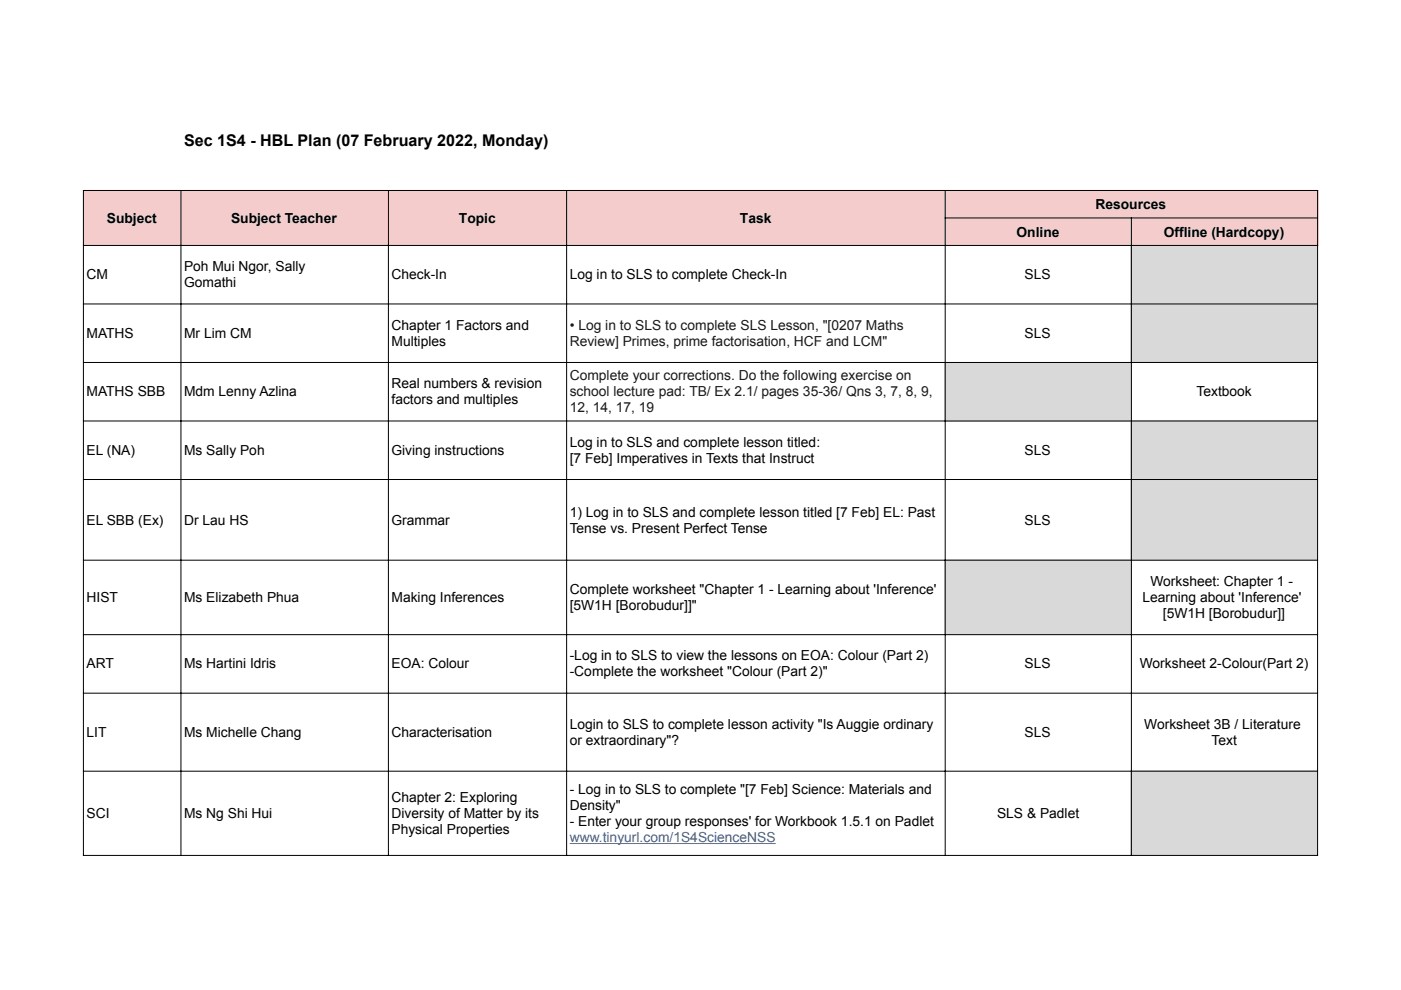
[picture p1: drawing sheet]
<svg xmlns="http://www.w3.org/2000/svg" width="297mm" height="210mm" viewBox="0 0 297 210" stroke-linecap="round" stroke-linejoin="round" font-family="sans-serif">
<defs><g id="words">
<text font-size="3.4" x="39" y="30.9">Sec 1S4 - HBL Plan (07 February 2022, Monday)</text>
<g font-size="2.9">
<text x="22.7" y="47.2">Subject</text>
<text x="49" y="47.2">Subject Teacher</text>
<text x="97.3" y="47.2">Topic</text>
<text x="156.9" y="47.2">Task</text>
<text x="232.3" y="44.4">Resources</text>
<text x="215.5" y="50.2">Online</text>
<text x="246.7" y="50.2">Offline (Hardcopy)</text>
<text x="18.3" y="59.2">CM</text>
<text x="39" y="57.5">Poh Mui Ngor, Sally</text>
<text x="83" y="59.2">Check-In</text>
<text x="120.8" y="59.2">Log in to SLS to complete Check-In</text>
<text x="217.2" y="59.2">SLS</text>
<text x="39" y="60.9">Gomathi</text>
<text x="18.3" y="71.6">MATHS</text>
<text x="39" y="71.6">Mr Lim CM</text>
<text x="83" y="69.9">Chapter 1 Factors and</text>
<text x="217.2" y="71.6">SLS</text>
<text x="83" y="73.3">Multiples</text>
<text x="83" y="82.3">Real numbers &amp; revision</text>
<text x="18.3" y="84">MATHS SBB</text>
<text x="39" y="84">Mdm Lenny Azlina</text>
<text x="83" y="85.7">factors and multiples</text>
<text x="253.7" y="84">Textbook</text>
<text x="120.8" y="94.7">Log in to SLS and complete lesson titled:</text>
<text x="18.3" y="96.4">EL (NA)</text>
<text x="39" y="96.4">Ms Sally Poh</text>
<text x="83" y="96.4">Giving instructions</text>
<text x="120.8" y="98.1">[7 Feb] Imperatives in Texts that Instruct</text>
<text x="217.2" y="96.4">SLS</text>
<text x="18.3" y="111.3">EL SBB (Ex)</text>
<text x="39" y="111.3">Dr Lau HS</text>
<text x="83" y="111.3">Grammar</text>
<text x="120.8" y="109.6">1) Log in to SLS and complete lesson titled [7 Feb] EL: Past</text>
<text x="120.8" y="113">Tense vs. Present Perfect Tense</text>
<text x="217.2" y="111.3">SLS</text>
<text x="120.8" y="125.9">Complete worksheet &quot;Chapter 1 - Learning about 'Inference'</text>
<text x="243.9" y="124.2">Worksheet: Chapter 1 -</text>
<text x="18.3" y="127.6">HIST</text>
<text x="39" y="127.6">Ms Elizabeth Phua</text>
<text x="83" y="127.6">Making Inferences</text>
<text x="120.8" y="129.3">[5W1H [Borobudur]]&quot;</text>
<text x="242.2" y="127.6">Learning about 'Inference'</text>
<text x="246.6" y="131">[5W1H [Borobudur]]</text>
<text x="18.3" y="141.7">ART</text>
<text x="39" y="141.7">Ms Hartini Idris</text>
<text x="83" y="141.7">EOA: Colour</text>
<text x="120.8" y="140">-Log in to SLS to view the lessons on EOA: Colour (Part 2)</text>
<text x="120.8" y="143.4">-Complete the worksheet &quot;Colour (Part 2)&quot;</text>
<text x="217.2" y="141.7">SLS</text>
<text x="241.7" y="141.7">Worksheet 2-Colour(Part 2)</text>
<text x="120.8" y="154.5">Login to SLS to complete lesson activity &quot;Is Auggie ordinary</text>
<text x="242.6" y="154.5">Worksheet 3B / Literature</text>
<text x="18.3" y="156.2">LIT</text>
<text x="39" y="156.2">Ms Michelle Chang</text>
<text x="83" y="156.2">Characterisation</text>
<text x="120.8" y="157.9">or extraordinary&quot;?</text>
<text x="217.2" y="156.2">SLS</text>
<text x="256.9" y="157.9">Text</text>
<text x="18.3" y="173.5">SCI</text>
<text x="39" y="173.5">Ms Ng Shi Hui</text>
<text x="83" y="170.1">Chapter 2: Exploring</text>
<text x="83" y="173.5">Diversity of Matter by its</text>
<text x="120.8" y="168.4">- Log in to SLS to complete &quot;[7 Feb] Science: Materials and</text>
<text x="120.8" y="171.8">Density&quot;</text>
<text x="211.4" y="173.5">SLS &amp; Padlet</text>
<text x="83" y="176.9">Physical Properties</text>
<text x="120.8" y="175.2">- Enter your group responses' for Workbook 1.5.1 on Padlet</text>
</g>
<g font-size="2.9" fill="#1a1a1a">
<text x="120.8" y="69.9">• Log in to SLS to complete SLS Lesson, &quot;[0207 Maths</text>
<text x="120.8" y="73.3">Review] Primes, prime factorisation, HCF and LCM&quot;</text>
<text x="120.8" y="80.6">Complete your corrections. Do the following exercise on</text>
<text x="120.8" y="84">school lecture pad: TB/ Ex 2.1/ pages 35-36/ Qns 3, 7, 8, 9,</text>
<text x="120.8" y="87.4">12, 14, 17, 19</text>
</g>
<text font-size="2.9" fill="#15c" x="120.8" y="178.5">www.tinyurl.com/1S4ScienceNSS</text>
</g></defs>
<path d="M17.6 40.3h261.8v11.8h-261.8z" fill="#f4cccc"/>
<g fill="#d9d9d9">
<path d="M239.8 51.9h39.6v25h-39.6z"/>
<path d="M200.3 76.8h39.7v12.6h-39.7z"/>
<path d="M239.8 89.2h39.6v29.7h-39.6z"/>
<path d="M200.3 118.7h39.7v16h-39.7z"/>
<path d="M239.8 163.4h39.6v18.1h-39.6z"/>
</g>
<g fill="none" stroke="#000" stroke-width=".21">
<path d="M17.6 40.4h261.8M17.6 52h261.8M17.7 40.3v141.2M38.4 40.3v141.2M82.4 40.3v141.2M120.1 40.3v141.2M200.3 46.2h79.1M200.4 40.3v141.2M239.9 46.1v135.4M279.4 40.3v141.2M17.6 64.4h261.8M17.6 76.9h261.8"/>
<path d="M17.6 89.3h261.8M17.6 101.7h261.8M17.6 118.8h261.8M17.6 134.6h261.8M17.6 147h261.8M17.6 163.5h261.8M17.6 181.4h261.8"/>
</g>
<path d="M120.8 178.8h43.7" fill="none" stroke="#15c" stroke-width=".21"/>
<use href="#words"/>
</svg>
